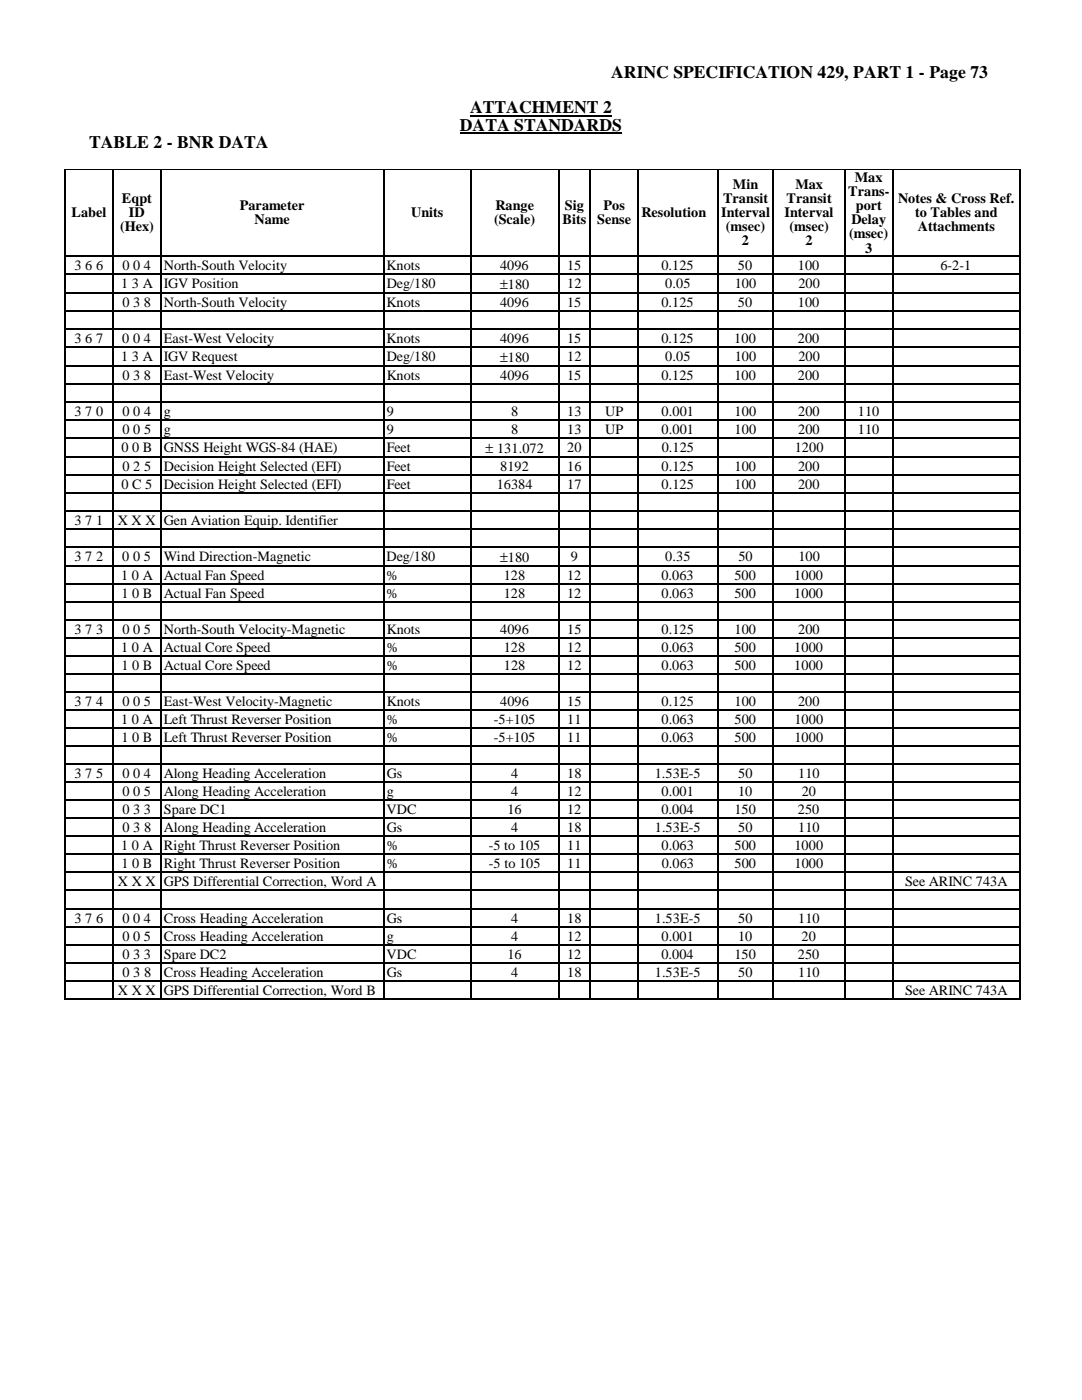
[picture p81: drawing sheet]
<svg xmlns="http://www.w3.org/2000/svg" width="216mm" height="279mm" viewBox="0 0 216 279" stroke-linecap="round" stroke-linejoin="round" font-family="sans-serif">
<defs><g id="words">
<g font-size="3.5">
<text x="122" y="15.5">ARINC SPECIFICATION 429, PART 1 - Page 73</text>
<text x="93.8" y="22.6">ATTACHMENT 2</text>
<text x="17.8" y="29.6">TABLE 2 - BNR DATA</text>
<text x="91.8" y="26.1">DATA STANDARDS</text>
</g>
<g font-size="2.8">
<text x="24.3" y="40.5">Eqpt</text>
<text x="47.8" y="41.9">Parameter</text>
<text x="98.8" y="41.9">Range</text>
<text x="112.7" y="41.9">Sig</text>
<text x="120.4" y="41.9">Pos</text>
<text x="144.3" y="40.5">Transit</text>
<text x="146.3" y="37.6">Min</text>
<text x="156.9" y="40.5">Transit</text>
<text x="158.7" y="37.6">Max</text>
<text x="169.2" y="39.1">Trans-</text>
<text x="170.6" y="36.2">Max</text>
<text x="170.8" y="41.9">port</text>
<text x="179.2" y="40.5">Notes &amp; Cross Ref.</text>
<text x="14.3" y="43.3">Label</text>
<text x="24" y="46.1">(Hex)</text>
<text x="25.7" y="43.3">ID</text>
<text x="50.8" y="44.7">Name</text>
<text x="82" y="43.3">Units</text>
<text x="98.6" y="44.7">(Scale)</text>
<text x="112.3" y="44.7">Bits</text>
<text x="119.2" y="44.7">Sense</text>
<text x="128" y="43.3">Resolution</text>
<text x="143.9" y="43.3">Interval</text>
<text x="144.9" y="46.1">(msec)</text>
<text x="156.5" y="43.3">Interval</text>
<text x="157.6" y="46.1">(msec)</text>
<text x="169.5" y="47.6">(msec)</text>
<text x="169.9" y="44.7">Delay</text>
<text x="182.6" y="43.3">to Tables and</text>
<text x="183.2" y="46.1">Attachments</text>
<text x="14.9" y="53.9">3 6 6</text>
<text x="24.4" y="53.9">0 0 4</text>
<text x="32.7" y="53.9">North-South Velocity</text>
<text x="77.1" y="53.9">Knots</text>
<text x="99.8" y="53.9">4096</text>
<text x="113.1" y="53.9">15</text>
<text x="132" y="53.9">0.125</text>
<text x="147.2" y="53.9">50</text>
<text x="148" y="49">2</text>
<text x="159.2" y="53.9">100</text>
<text x="160.7" y="49">2</text>
<text x="172.6" y="50.4">3</text>
<text x="187.7" y="53.9">6-2-1</text>
<text x="24.2" y="57.6">1 3 A</text>
<text x="32.7" y="57.6">IGV Position</text>
<text x="77.2" y="57.6">Deg/180</text>
<text x="99.8" y="57.7">±180</text>
<text x="113.2" y="57.6">12</text>
<text x="132.8" y="57.6">0.05</text>
<text x="146.6" y="57.6">100</text>
<text x="159.3" y="57.6">200</text>
<text x="24.4" y="61.3">0 3 8</text>
<text x="32.7" y="61.3">North-South Velocity</text>
<text x="77.1" y="61.3">Knots</text>
<text x="99.8" y="61.3">4096</text>
<text x="113.1" y="61.3">15</text>
<text x="132" y="61.3">0.125</text>
<text x="147.2" y="61.3">50</text>
<text x="159.2" y="61.3">100</text>
<text x="14.9" y="68.5">3 6 7</text>
<text x="24.4" y="68.5">0 0 4</text>
<text x="32.7" y="68.5">East-West Velocity</text>
<text x="77.1" y="68.5">Knots</text>
<text x="99.8" y="68.5">4096</text>
<text x="113.1" y="68.5">15</text>
<text x="132" y="68.5">0.125</text>
<text x="146.5" y="68.5">100</text>
<text x="159.2" y="68.5">200</text>
<text x="24.2" y="72.1">1 3 A</text>
<text x="24.4" y="75.8">0 3 8</text>
<text x="32.7" y="75.8">East-West Velocity</text>
<text x="32.7" y="72.1">IGV Request</text>
<text x="77.2" y="75.8">Knots</text>
<text x="77.2" y="72.1">Deg/180</text>
<text x="99.8" y="72.2">±180</text>
<text x="99.8" y="75.8">4096</text>
<text x="113.2" y="75.8">15</text>
<text x="113.2" y="72.1">12</text>
<text x="132" y="75.8">0.125</text>
<text x="132.8" y="72.1">0.05</text>
<text x="146.5" y="75.8">100</text>
<text x="146.6" y="72.1">100</text>
<text x="159.2" y="75.8">200</text>
<text x="159.3" y="72.1">200</text>
<text x="14.9" y="83">3 7 0</text>
<text x="24.4" y="83">0 0 4</text>
<text x="32.7" y="83">g</text>
<text x="77.2" y="83">9</text>
<text x="102" y="83">8</text>
<text x="113.2" y="83">13</text>
<text x="120.8" y="83">UP</text>
<text x="132" y="83">0.001</text>
<text x="146.6" y="83">100</text>
<text x="159.3" y="83">200</text>
<text x="171.2" y="83">110</text>
<text x="24.4" y="86.6">0 0 5</text>
<text x="32.7" y="86.6">g</text>
<text x="77.2" y="86.6">9</text>
<text x="102" y="86.6">8</text>
<text x="113.2" y="86.6">13</text>
<text x="120.8" y="86.6">UP</text>
<text x="132" y="86.6">0.001</text>
<text x="146.6" y="86.6">100</text>
<text x="159.3" y="86.6">200</text>
<text x="171.2" y="86.6">110</text>
<text x="24.2" y="90.3">0 0 B</text>
<text x="24.4" y="94">0 2 5</text>
<text x="32.7" y="94">Decision Height Selected (EFI)</text>
<text x="32.7" y="90.3">GNSS Height WGS-84 (HAE)</text>
<text x="77.2" y="90.3">Feet</text>
<text x="77.2" y="94">Feet</text>
<text x="96.9" y="90.4">± 131.072</text>
<text x="99.8" y="94">8192</text>
<text x="113.2" y="94">16</text>
<text x="113.2" y="90.3">20</text>
<text x="132" y="94">0.125</text>
<text x="132" y="90.3">0.125</text>
<text x="146.6" y="94">100</text>
<text x="158.6" y="90.3">1200</text>
<text x="159.2" y="94">200</text>
<text x="24.2" y="97.6">0 C 5</text>
<text x="32.7" y="97.6">Decision Height Selected (EFI)</text>
<text x="77.2" y="97.6">Feet</text>
<text x="99.1" y="97.6">16384</text>
<text x="113.2" y="97.6">17</text>
<text x="132" y="97.6">0.125</text>
<text x="146.6" y="97.6">100</text>
<text x="159.2" y="97.6">200</text>
<text x="14.9" y="104.8">3 7 1</text>
<text x="23.5" y="104.8">X X X Gen Aviation Equip. Identifier</text>
<text x="14.9" y="112.1">3 7 2</text>
<text x="24.4" y="112.1">0 0 5</text>
<text x="32.7" y="112.1">Wind Direction-Magnetic</text>
<text x="77.1" y="112.1">Deg/180</text>
<text x="99.8" y="112.1">±180</text>
<text x="113.9" y="112.1">9</text>
<text x="132.8" y="112.1">0.35</text>
<text x="147.3" y="112.1">50</text>
<text x="159.3" y="112.1">100</text>
<text x="24.2" y="115.7">1 0 A</text>
<text x="24.2" y="119.3">1 0 B</text>
<text x="32.7" y="115.7">Actual Fan Speed</text>
<text x="32.7" y="119.3">Actual Fan Speed</text>
<text x="77.2" y="115.7">%</text>
<text x="77.2" y="119.3">%</text>
<text x="100.5" y="115.7">128</text>
<text x="100.5" y="119.3">128</text>
<text x="113.2" y="115.7">12</text>
<text x="113.2" y="119.3">12</text>
<text x="132" y="115.7">0.063</text>
<text x="132" y="119.3">0.063</text>
<text x="146.5" y="115.7">500</text>
<text x="146.5" y="119.3">500</text>
<text x="158.5" y="115.7">1000</text>
<text x="158.5" y="119.3">1000</text>
<text x="14.9" y="126.5">3 7 3</text>
<text x="24.2" y="130.1">1 0 A</text>
<text x="24.4" y="126.5">0 0 5</text>
<text x="32.7" y="126.5">North-South Velocity-Magnetic</text>
<text x="32.7" y="130.1">Actual Core Speed</text>
<text x="77.2" y="130.1">%</text>
<text x="77.2" y="126.5">Knots</text>
<text x="99.8" y="126.5">4096</text>
<text x="100.5" y="130.1">128</text>
<text x="113.2" y="130.1">12</text>
<text x="113.2" y="126.5">15</text>
<text x="132" y="130.1">0.063</text>
<text x="132" y="126.5">0.125</text>
<text x="146.5" y="130.1">500</text>
<text x="146.6" y="126.5">100</text>
<text x="158.5" y="130.1">1000</text>
<text x="159.3" y="126.5">200</text>
<text x="24.2" y="133.7">1 0 B</text>
<text x="32.7" y="133.7">Actual Core Speed</text>
<text x="77.2" y="133.7">%</text>
<text x="100.5" y="133.7">128</text>
<text x="113.2" y="133.7">12</text>
<text x="132" y="133.7">0.063</text>
<text x="146.5" y="133.7">500</text>
<text x="158.5" y="133.7">1000</text>
<text x="14.9" y="140.9">3 7 4</text>
<text x="24.4" y="140.9">0 0 5</text>
<text x="32.7" y="140.9">East-West Velocity-Magnetic</text>
<text x="77.2" y="140.9">Knots</text>
<text x="99.8" y="140.9">4096</text>
<text x="113.2" y="140.9">15</text>
<text x="132" y="140.9">0.125</text>
<text x="146.6" y="140.9">100</text>
<text x="159.3" y="140.9">200</text>
<text x="24.2" y="144.5">1 0 A</text>
<text x="24.2" y="148.1">1 0 B</text>
<text x="32.7" y="144.5">Left Thrust Reverser Position</text>
<text x="32.7" y="148.1">Left Thrust Reverser Position</text>
<text x="77.2" y="144.5">%</text>
<text x="77.2" y="148.1">%</text>
<text x="98.5" y="144.5">-5+105</text>
<text x="98.6" y="148.1">-5+105</text>
<text x="113.2" y="144.5">11</text>
<text x="113.2" y="148.1">11</text>
<text x="132" y="144.5">0.063</text>
<text x="132" y="148.1">0.063</text>
<text x="146.6" y="144.5">500</text>
<text x="146.6" y="148.1">500</text>
<text x="158.5" y="144.5">1000</text>
<text x="158.5" y="148.1">1000</text>
<text x="14.9" y="155.3">3 7 5</text>
<text x="24.4" y="155.3">0 0 4</text>
<text x="32.7" y="155.3">Along Heading Acceleration</text>
<text x="77.2" y="155.3">Gs</text>
<text x="102" y="155.3">4</text>
<text x="113.2" y="155.3">18</text>
<text x="130.7" y="155.3">1.53E-5</text>
<text x="147.3" y="155.3">50</text>
<text x="159.3" y="155.3">110</text>
<text x="24.4" y="158.9">0 0 5</text>
<text x="32.7" y="158.9">Along Heading Acceleration</text>
<text x="77.2" y="158.9">g</text>
<text x="102" y="158.9">4</text>
<text x="113.2" y="158.9">12</text>
<text x="132" y="158.9">0.001</text>
<text x="147.3" y="158.9">10</text>
<text x="160" y="158.9">20</text>
<text x="24.4" y="162.5">0 3 3</text>
<text x="24.4" y="166.1">0 3 8</text>
<text x="32.7" y="162.5">Spare DC1</text>
<text x="32.7" y="166.1">Along Heading Acceleration</text>
<text x="77.1" y="162.5">VDC</text>
<text x="77.2" y="166.1">Gs</text>
<text x="101.2" y="162.5">16</text>
<text x="102" y="166.1">4</text>
<text x="113.2" y="162.5">12</text>
<text x="113.2" y="166.1">18</text>
<text x="130.7" y="166.1">1.53E-5</text>
<text x="132" y="162.5">0.004</text>
<text x="146.5" y="162.5">150</text>
<text x="147.3" y="166.1">50</text>
<text x="159.2" y="162.5">250</text>
<text x="159.3" y="166.1">110</text>
<text x="24.2" y="169.7">1 0 A</text>
<text x="24.2" y="173.3">1 0 B</text>
<text x="32.7" y="169.7">Right Thrust Reverser Position</text>
<text x="32.7" y="173.3">Right Thrust Reverser Position</text>
<text x="77.2" y="169.7">%</text>
<text x="77.2" y="173.3">%</text>
<text x="97.5" y="169.7">-5 to 105</text>
<text x="97.6" y="173.3">-5 to 105</text>
<text x="113.2" y="169.7">11</text>
<text x="113.2" y="173.3">11</text>
<text x="132" y="169.7">0.063</text>
<text x="132" y="173.3">0.063</text>
<text x="146.6" y="169.7">500</text>
<text x="146.6" y="173.3">500</text>
<text x="158.5" y="169.7">1000</text>
<text x="158.5" y="173.3">1000</text>
<text x="23.5" y="176.9">X X X GPS Differential Correction, Word A</text>
<text x="180.6" y="176.9">See ARINC 743A</text>
<text x="14.9" y="184.1">3 7 6</text>
<text x="24.4" y="184.1">0 0 4</text>
<text x="32.7" y="184.1">Cross Heading Acceleration</text>
<text x="77.2" y="184.1">Gs</text>
<text x="102" y="184.1">4</text>
<text x="113.2" y="184.1">18</text>
<text x="130.7" y="184.1">1.53E-5</text>
<text x="147.3" y="184.1">50</text>
<text x="159.3" y="184.1">110</text>
<text x="24.4" y="187.7">0 0 5</text>
<text x="24.4" y="191.3">0 3 3</text>
<text x="32.7" y="191.3">Spare DC2</text>
<text x="32.7" y="187.7">Cross Heading Acceleration</text>
<text x="77.1" y="191.3">VDC</text>
<text x="77.2" y="187.7">g</text>
<text x="101.2" y="191.3">16</text>
<text x="102" y="187.7">4</text>
<text x="113.2" y="191.3">12</text>
<text x="113.2" y="187.7">12</text>
<text x="132" y="191.3">0.004</text>
<text x="132" y="187.7">0.001</text>
<text x="146.5" y="191.3">150</text>
<text x="147.3" y="187.7">10</text>
<text x="159.2" y="191.3">250</text>
<text x="160" y="187.7">20</text>
<text x="24.4" y="194.9">0 3 8</text>
<text x="32.7" y="194.9">Cross Heading Acceleration</text>
<text x="77.2" y="194.9">Gs</text>
<text x="102" y="194.9">4</text>
<text x="113.2" y="194.9">18</text>
<text x="130.7" y="194.9">1.53E-5</text>
<text x="147.3" y="194.9">50</text>
<text x="159.3" y="194.9">110</text>
<text x="23.5" y="198.5">X X X GPS Differential Correction, Word B</text>
<text x="180.6" y="198.5">See ARINC 743A</text>
</g>
</g></defs>
<path d="M91.8 26.6h32.3M93.8 23.1h28.3" fill="none" stroke="#000" stroke-width=".34"/>
<path d="M12.9 33.9h190.8" fill="none" stroke="#000" stroke-width=".2"/>
<g fill="none" stroke="#000" stroke-width=".25">
<path d="M13 34v17M22.6 34v17M32.1 34v17M76.5 34v17M94 34v17M111.5 34v17M117.8 34v17M127.3 34v17M143.2 34v17M154.3 34v17M168.6 34v17M178.1 34v17"/>
<path d="M203.5 34v17M12.9 51.1h190.8M12.9 54.7h190.8M12.9 58.5h190.8M13 51.2v3.4M13 54.8v3.5M13 58.6v3.3M22.6 51.2v3.4M22.6 54.8v3.5M22.6 58.6v3.3M32.1 51.2v3.4M32.1 54.8v3.5"/>
<path d="M32.1 58.6v3.3M76.5 51.2v3.4M76.5 54.8v3.5M76.5 58.6v3.3M94 51.2v3.4M94 54.8v3.5M94 58.6v3.3M111.5 51.2v3.4M111.5 54.8v3.5M111.5 58.6v3.3M117.8 51.2v3.4M117.8 54.8v3.5"/>
<path d="M117.8 58.6v3.3M127.3 51.2v3.4M127.3 54.8v3.5M127.3 58.6v3.3M143.2 51.2v3.4M143.2 54.8v3.5M143.2 58.6v3.3M154.3 51.2v3.4M154.3 54.8v3.5M154.3 58.6v3.3M168.6 51.2v3.4M168.6 54.8v3.5"/>
<path d="M168.6 58.6v3.3M178.1 51.2v3.4M178.1 54.8v3.5M178.1 58.6v3.3M203.5 51.2v3.4M203.5 54.8v3.5M203.5 58.6v3.3M12.9 62.1h190.8M12.9 65.7h190.8M12.9 69.3h190.8M12.9 73h190.8M12.9 76.6h190.8"/>
<path d="M13 62.2v3.3M13 65.8v3.3M13 69.4v3.5M13 73.2v3.3M13 76.7v3.4M22.6 62.2v3.3M22.6 65.8v3.3M22.6 69.4v3.5M22.6 73.2v3.3M22.6 76.7v3.4M32.1 62.2v3.3M32.1 65.8v3.3"/>
<path d="M32.1 69.4v3.5M32.1 73.2v3.3M32.1 76.7v3.4M76.5 62.2v3.3M76.5 65.8v3.3M76.5 69.4v3.5M76.5 73.2v3.3M76.5 76.7v3.4M94 62.2v3.3M94 65.8v3.3M94 69.4v3.5M94 73.2v3.3"/>
<path d="M94 76.7v3.4M111.5 62.2v3.3M111.5 65.8v3.3M111.5 69.4v3.5M111.5 73.2v3.3M111.5 76.7v3.4M117.8 62.2v3.3M117.8 65.8v3.3M117.8 69.4v3.5M117.8 73.2v3.3M117.8 76.7v3.4M127.3 62.2v3.3"/>
<path d="M127.3 65.8v3.3M127.3 69.4v3.5M127.3 73.2v3.3M127.3 76.7v3.4M143.2 62.2v3.3M143.2 65.8v3.3M143.2 69.4v3.5M143.2 73.2v3.3M143.2 76.7v3.4M154.3 62.2v3.3M154.3 65.8v3.3M154.3 69.4v3.5"/>
<path d="M154.3 73.2v3.3M154.3 76.7v3.4M168.6 62.2v3.3M168.6 65.8v3.3M168.6 69.4v3.5M168.6 73.2v3.3M168.6 76.7v3.4M178.1 62.2v3.3M178.1 65.8v3.3M178.1 69.4v3.5M178.1 73.2v3.3M178.1 76.7v3.4"/>
<path d="M203.5 62.2v3.3M203.5 65.8v3.3M203.5 69.4v3.5M203.5 73.2v3.3M203.5 76.7v3.4M12.9 80.2h190.8M12.9 83.8h190.8M12.9 87.4h190.8M12.9 91.2h190.8M12.9 94.8h190.8M12.9 98.4h190.8M13 80.3v3.4"/>
<path d="M13 83.9v3.4M13 87.5v3.6M13 91.3v3.4M13 94.9v3.4M13 98.5v3.4M22.6 80.3v3.4M22.6 83.9v3.4M22.6 87.5v3.6M22.6 91.3v3.4M22.6 94.9v3.4M22.6 98.5v3.4M32.1 80.3v3.4"/>
<path d="M32.1 83.9v3.4M32.1 87.5v3.6M32.1 91.3v3.4M32.1 94.9v3.4M32.1 98.5v3.4M76.5 80.3v3.4M76.5 83.9v3.4M76.5 87.5v3.6M76.5 91.3v3.4M76.5 94.9v3.4M76.5 98.5v3.4M94 80.3v3.4"/>
<path d="M94 83.9v3.4M94 87.5v3.6M94 91.3v3.4M94 94.9v3.4M94 98.5v3.4M111.5 80.3v3.4M111.5 83.9v3.4M111.5 87.5v3.6M111.5 91.3v3.4M111.5 94.9v3.4M111.5 98.5v3.4M117.8 80.3v3.4"/>
<path d="M117.8 83.9v3.4M117.8 87.5v3.6M117.8 91.3v3.4M117.8 94.9v3.4M117.8 98.5v3.4M127.3 80.3v3.4M127.3 83.9v3.4M127.3 87.5v3.6M127.3 91.3v3.4M127.3 94.9v3.4M127.3 98.5v3.4M143.2 80.3v3.4"/>
<path d="M143.2 83.9v3.4M143.2 87.5v3.6M143.2 91.3v3.4M143.2 94.9v3.4M143.2 98.5v3.4M154.3 80.3v3.4M154.3 83.9v3.4M154.3 87.5v3.6M154.3 91.3v3.4M154.3 94.9v3.4M154.3 98.5v3.4M168.6 80.3v3.4"/>
<path d="M168.6 83.9v3.4M168.6 87.5v3.6M168.6 91.3v3.4M168.6 94.9v3.4M168.6 98.5v3.4M178.1 80.3v3.4M178.1 83.9v3.4M178.1 87.5v3.6M178.1 91.3v3.4M178.1 94.9v3.4M178.1 98.5v3.4M203.5 80.3v3.4"/>
<path d="M203.5 83.9v3.4M203.5 87.5v3.6M203.5 91.3v3.4M203.5 94.9v3.4M203.5 98.5v3.4M12.9 102h190.8M12.9 105.6h190.8M12.9 109.2h190.8M12.9 112.9h190.8M12.9 116.5h190.8M13 102.1v3.4M13 105.7v3.4"/>
<path d="M13 109.3v3.5M13 113.1v3.3M13 116.7v3.3M22.6 102.1v3.4M22.6 105.7v3.4M22.6 109.3v3.5M22.6 113.1v3.3M22.6 116.7v3.3M32.1 102.1v3.4M32.1 105.7v3.4M32.1 109.3v3.5M32.1 113.1v3.3"/>
<path d="M32.1 116.7v3.3M76.5 102.1v3.4M76.5 105.7v3.4M76.5 109.3v3.5M76.5 113.1v3.3M76.5 116.7v3.3M94 102.1v3.4M94 105.7v3.4M94 109.3v3.5M94 113.1v3.3M94 116.7v3.3M111.5 102.1v3.4"/>
<path d="M111.5 105.7v3.4M111.5 109.3v3.5M111.5 113.1v3.3M111.5 116.7v3.3M117.8 102.1v3.4M117.8 105.7v3.4M117.8 109.3v3.5M117.8 113.1v3.3M117.8 116.7v3.3M127.3 102.1v3.4M127.3 105.7v3.4M127.3 109.3v3.5"/>
<path d="M127.3 113.1v3.3M127.3 116.7v3.3M143.2 102.1v3.4M143.2 105.7v3.4M143.2 109.3v3.5M143.2 113.1v3.3M143.2 116.7v3.3M154.3 102.1v3.4M154.3 105.7v3.4M154.3 109.3v3.5M154.3 113.1v3.3M154.3 116.7v3.3"/>
<path d="M168.6 102.1v3.4M168.6 105.7v3.4M168.6 109.3v3.5M168.6 113.1v3.3M168.6 116.7v3.3M178.1 102.1v3.4M178.1 105.7v3.4M178.1 109.3v3.5M178.1 113.1v3.3M178.1 116.7v3.3M203.5 102.1v3.4M203.5 105.7v3.4"/>
<path d="M203.5 109.3v3.5M203.5 113.1v3.3M203.5 116.7v3.3M12.9 120.1h190.8M12.9 123.7h190.8M12.9 127.3h190.8M12.9 130.9h190.8M12.9 134.5h190.8M12.9 138.1h190.8M13 120.3v3.3M13 123.9v3.3M13 127.5v3.3"/>
<path d="M13 131.1v3.3M13 134.7v3.3M13 138.3v3.3M22.6 120.3v3.3M22.6 123.9v3.3M22.6 127.5v3.3M22.6 131.1v3.3M22.6 134.7v3.3M22.6 138.3v3.3M32.1 120.3v3.3M32.1 123.9v3.3M32.1 127.5v3.3"/>
<path d="M32.1 131.1v3.3M32.1 134.7v3.3M32.1 138.3v3.3M76.5 120.3v3.3M76.5 123.9v3.3M76.5 127.5v3.3M76.5 131.1v3.3M76.5 134.7v3.3M76.5 138.3v3.3M94 120.3v3.3M94 123.9v3.3M94 127.5v3.3"/>
<path d="M94 131.1v3.3M94 134.7v3.3M94 138.3v3.3M111.5 120.3v3.3M111.5 123.9v3.3M111.5 127.5v3.3M111.5 131.1v3.3M111.5 134.7v3.3M111.5 138.3v3.3M117.8 120.3v3.3M117.8 123.9v3.3M117.8 127.5v3.3"/>
<path d="M117.8 131.1v3.3M117.8 134.7v3.3M117.8 138.3v3.3M127.3 120.3v3.3M127.3 123.9v3.3M127.3 127.5v3.3M127.3 131.1v3.3M127.3 134.7v3.3M127.3 138.3v3.3M143.2 120.3v3.3M143.2 123.9v3.3M143.2 127.5v3.3"/>
<path d="M143.2 131.1v3.3M143.2 134.7v3.3M143.2 138.3v3.3M154.3 120.3v3.3M154.3 123.9v3.3M154.3 127.5v3.3M154.3 131.1v3.3M154.3 134.7v3.3M154.3 138.3v3.3M168.6 120.3v3.3M168.6 123.9v3.3M168.6 127.5v3.3"/>
<path d="M168.6 131.1v3.3M168.6 134.7v3.3M168.6 138.3v3.3M178.1 120.3v3.3M178.1 123.9v3.3M178.1 127.5v3.3M178.1 131.1v3.3M178.1 134.7v3.3M178.1 138.3v3.3M203.5 120.3v3.3M203.5 123.9v3.3M203.5 127.5v3.3"/>
<path d="M203.5 131.1v3.3M203.5 134.7v3.3M203.5 138.3v3.3M12.9 141.7h190.8M12.9 145.3h190.8M12.9 148.9h190.8M12.9 152.5h190.8M12.9 156.1h190.8M12.9 159.7h190.8M13 141.9v3.3M13 145.5v3.3M13 149.1v3.3"/>
<path d="M13 152.7v3.3M13 156.3v3.3M13 159.9v3.3M22.6 141.9v3.3M22.6 145.5v3.3M22.6 149.1v3.3M22.6 152.7v3.3M22.6 156.3v3.3M22.6 159.9v3.3M32.1 141.9v3.3M32.1 145.5v3.3M32.1 149.1v3.3"/>
<path d="M32.1 152.7v3.3M32.1 156.3v3.3M32.1 159.9v3.3M76.5 141.9v3.3M76.5 145.5v3.3M76.5 149.1v3.3M76.5 152.7v3.3M76.5 156.3v3.3M76.5 159.9v3.3M94 141.9v3.3M94 145.5v3.3M94 149.1v3.3"/>
<path d="M94 152.7v3.3M94 156.3v3.3M94 159.9v3.3M111.5 141.9v3.3M111.5 145.5v3.3M111.5 149.1v3.3M111.5 152.7v3.3M111.5 156.3v3.3M111.5 159.9v3.3M117.8 141.9v3.3M117.8 145.5v3.3M117.8 149.1v3.3"/>
<path d="M117.8 152.7v3.3M117.8 156.3v3.3M117.8 159.9v3.3M127.3 141.9v3.3M127.3 145.5v3.3M127.3 149.1v3.3M127.3 152.7v3.3M127.3 156.3v3.3M127.3 159.9v3.3M143.2 141.9v3.3M143.2 145.5v3.3M143.2 149.1v3.3"/>
<path d="M143.2 152.7v3.3M143.2 156.3v3.3M143.2 159.9v3.3M154.3 141.9v3.3M154.3 145.5v3.3M154.3 149.1v3.3M154.3 152.7v3.3M154.3 156.3v3.3M154.3 159.9v3.3M168.6 141.9v3.3M168.6 145.5v3.3M168.6 149.1v3.3"/>
<path d="M168.6 152.7v3.3M168.6 156.3v3.3M168.6 159.9v3.3M178.1 141.9v3.3M178.1 145.5v3.3M178.1 149.1v3.3M178.1 152.7v3.3M178.1 156.3v3.3M178.1 159.9v3.3M203.5 141.9v3.3M203.5 145.5v3.3M203.5 149.1v3.3"/>
<path d="M203.5 152.7v3.3M203.5 156.3v3.3M203.5 159.9v3.3M12.9 163.3h190.8M12.9 166.9h190.8M12.9 170.5h190.8M12.9 174.1h190.8M12.9 177.7h190.8M13 163.4v3.4M13 167v3.4M13 170.6v3.4M13 174.2v3.4"/>
<path d="M13 177.8v3.4M22.6 163.4v3.4M22.6 167v3.4M22.6 170.6v3.4M22.6 174.2v3.4M22.6 177.8v3.4M32.1 163.4v3.4M32.1 167v3.4M32.1 170.6v3.4M32.1 174.2v3.4M32.1 177.8v3.4M76.5 163.4v3.4"/>
<path d="M76.5 167v3.4M76.5 170.6v3.4M76.5 174.2v3.4M76.5 177.8v3.4M94 163.4v3.4M94 167v3.4M94 170.6v3.4M94 174.2v3.4M94 177.8v3.4M111.5 163.4v3.4M111.5 167v3.4M111.5 170.6v3.4"/>
<path d="M111.5 174.2v3.4M111.5 177.8v3.4M117.8 163.4v3.4M117.8 167v3.4M117.8 170.6v3.4M117.8 174.2v3.4M117.8 177.8v3.4M127.3 163.4v3.4M127.3 167v3.4M127.3 170.6v3.4M127.3 174.2v3.4M127.3 177.8v3.4"/>
<path d="M143.2 163.4v3.4M143.2 167v3.4M143.2 170.6v3.4M143.2 174.2v3.4M143.2 177.8v3.4M154.3 163.4v3.4M154.3 167v3.4M154.3 170.6v3.4M154.3 174.2v3.4M154.3 177.8v3.4M168.6 163.4v3.4M168.6 167v3.4"/>
<path d="M168.6 170.6v3.4M168.6 174.2v3.4M168.6 177.8v3.4M178.1 163.4v3.4M178.1 167v3.4M178.1 170.6v3.4M178.1 174.2v3.4M178.1 177.8v3.4M203.5 163.4v3.4M203.5 167v3.4M203.5 170.6v3.4M203.5 174.2v3.4"/>
<path d="M203.5 177.8v3.4M12.9 181.3h190.8M12.9 184.9h190.8M12.9 188.5h190.8M12.9 192.1h190.8M12.9 195.7h190.8M12.9 199.3h9.5M13 181.4v3.4M13 185v3.4M13 188.6v3.4M13 192.2v3.4M13 195.8v3.6"/>
<path d="M22.6 181.4v3.4M22.6 185v3.4M22.6 188.6v3.4M22.6 192.2v3.4M22.6 195.8v3.6M22.7 199.3h9.3M32.1 181.4v3.4M32.1 185v3.4M32.1 188.6v3.4M32.1 192.2v3.4M32.1 195.8v3.6M32.2 199.3h44.2"/>
<path d="M76.5 181.4v3.4M76.5 185v3.4M76.5 188.6v3.4M76.5 192.2v3.4M76.5 195.8v3.6M76.7 199.3h17.2M94 181.4v3.4M94 185v3.4M94 188.6v3.4M94 192.2v3.4M94 195.8v3.6M94.1 199.3h17.2"/>
<path d="M111.5 181.4v3.4M111.5 185v3.4M111.5 188.6v3.4M111.5 192.2v3.4M111.5 195.8v3.6M111.6 199.3h6.1M117.8 181.4v3.4M117.8 185v3.4M117.8 188.6v3.4M117.8 192.2v3.4M117.8 195.8v3.6M117.9 199.3h9.3"/>
<path d="M127.3 181.4v3.4M127.3 185v3.4M127.3 188.6v3.4M127.3 192.2v3.4M127.3 195.8v3.6M127.5 199.3h15.6M143.2 181.4v3.4M143.2 185v3.4M143.2 188.6v3.4M143.2 192.2v3.4M143.2 195.8v3.6M143.3 199.3h10.9"/>
<path d="M154.3 181.4v3.4M154.3 185v3.4M154.3 188.6v3.4M154.3 192.2v3.4M154.3 195.8v3.6M154.4 199.3h14.1M168.6 181.4v3.4M168.6 185v3.4M168.6 188.6v3.4M168.6 192.2v3.4M168.6 195.8v3.6M168.7 199.3h9.3"/>
<path d="M178.1 181.4v3.4M178.1 185v3.4M178.1 188.6v3.4M178.1 192.2v3.4M178.1 195.8v3.6M178.3 199.3h25.1M203.5 181.4v3.4M203.5 185v3.4M203.5 188.6v3.4M203.5 192.2v3.4M203.5 195.8v3.6"/>
</g>
<path d="M203.4 199.2h.3v.2h-.3z" fill="#000"/>
<use href="#words"/>
</svg>
